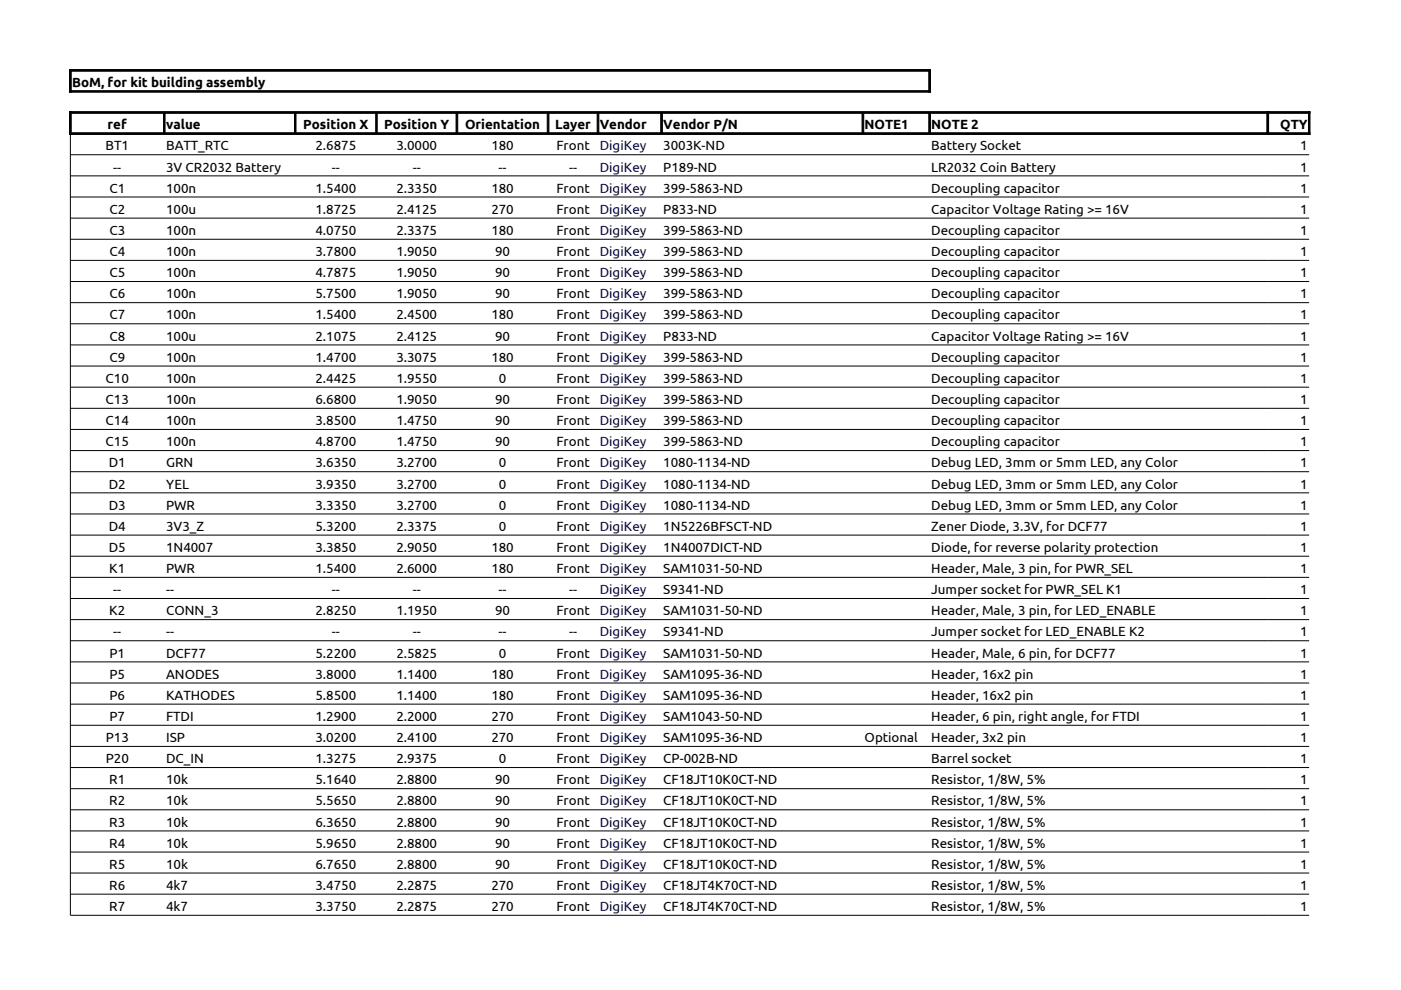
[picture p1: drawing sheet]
<svg xmlns="http://www.w3.org/2000/svg" width="297mm" height="210mm" viewBox="0 0 297 210" stroke-linecap="round" stroke-linejoin="round" font-family="sans-serif">
<defs><g id="words">
<g font-size="2.8">
<text x="15.3" y="18.4">BoM, for kit building assembly</text>
<text x="22.8" y="27.3">ref</text>
<text x="35.2" y="27.3">value</text>
<text x="64.3" y="27.3">Position X</text>
<text x="81.5" y="27.3">Position Y</text>
<text x="98.6" y="27.3">Orientation</text>
<text x="117.7" y="27.3">Layer</text>
<text x="127.1" y="27.3">Vendor</text>
<text x="140.6" y="27.3">Vendor P/N</text>
<text x="183.3" y="27.3">NOTE1</text>
<text x="197.4" y="27.3">NOTE 2</text>
<text x="271.4" y="27.3">QTY</text>
<text x="22.4" y="31.9">BT1</text>
<text x="35.2" y="31.9">BATT_RTC</text>
<text x="66.9" y="31.9">2.6875</text>
<text x="84" y="31.9">3.0000</text>
<text x="104.2" y="31.9">180</text>
<text x="118" y="31.9">Front</text>
<text x="140.6" y="31.9">3003K-ND</text>
<text x="197.4" y="31.9">Battery Socket</text>
<text x="275.6" y="31.9">1</text>
<text x="23.2" y="40.9">C1</text>
<text x="24" y="36.4">--</text>
<text x="35.2" y="36.4">3V CR2032 Battery</text>
<text x="35.2" y="40.9">100n</text>
<text x="66.9" y="40.9">1.5400</text>
<text x="70.4" y="36.4">--</text>
<text x="84" y="40.9">2.3350</text>
<text x="87.5" y="36.4">--</text>
<text x="104.2" y="40.9">180</text>
<text x="105.7" y="36.4">--</text>
<text x="118" y="40.9">Front</text>
<text x="120.6" y="36.4">--</text>
<text x="140.6" y="36.4">P189-ND</text>
<text x="140.6" y="40.9">399-5863-ND</text>
<text x="197.4" y="36.4">LR2032 Coin Battery</text>
<text x="197.4" y="40.9">Decoupling capacitor</text>
<text x="275.6" y="36.4">1</text>
<text x="275.6" y="40.9">1</text>
<text x="23.2" y="45.3">C2</text>
<text x="35.2" y="45.3">100u</text>
<text x="66.9" y="45.3">1.8725</text>
<text x="84" y="45.3">2.4125</text>
<text x="104.2" y="45.3">270</text>
<text x="118" y="45.3">Front</text>
<text x="140.6" y="45.3">P833-ND</text>
<text x="197.4" y="45.3">Capacitor Voltage Rating &gt;= 16V</text>
<text x="275.6" y="45.3">1</text>
<text x="23.2" y="49.8">C3</text>
<text x="35.2" y="49.8">100n</text>
<text x="66.9" y="49.8">4.0750</text>
<text x="84" y="49.8">2.3375</text>
<text x="104.2" y="49.8">180</text>
<text x="118" y="49.8">Front</text>
<text x="140.6" y="49.8">399-5863-ND</text>
<text x="197.4" y="49.8">Decoupling capacitor</text>
<text x="275.6" y="49.8">1</text>
<text x="23.2" y="54.3">C4</text>
<text x="23.2" y="58.8">C5</text>
<text x="35.2" y="54.3">100n</text>
<text x="35.2" y="58.8">100n</text>
<text x="66.9" y="54.3">3.7800</text>
<text x="66.9" y="58.8">4.7875</text>
<text x="84" y="54.3">1.9050</text>
<text x="84" y="58.8">1.9050</text>
<text x="105" y="54.3">90</text>
<text x="105" y="58.8">90</text>
<text x="118" y="54.3">Front</text>
<text x="118" y="58.8">Front</text>
<text x="140.6" y="54.3">399-5863-ND</text>
<text x="140.6" y="58.8">399-5863-ND</text>
<text x="197.4" y="54.3">Decoupling capacitor</text>
<text x="197.4" y="58.8">Decoupling capacitor</text>
<text x="275.6" y="54.3">1</text>
<text x="275.6" y="58.8">1</text>
<text x="23.2" y="63.3">C6</text>
<text x="35.2" y="63.3">100n</text>
<text x="66.9" y="63.3">5.7500</text>
<text x="84" y="63.3">1.9050</text>
<text x="105" y="63.3">90</text>
<text x="118" y="63.3">Front</text>
<text x="140.6" y="63.3">399-5863-ND</text>
<text x="197.4" y="63.3">Decoupling capacitor</text>
<text x="275.6" y="63.3">1</text>
<text x="23.2" y="67.7">C7</text>
<text x="35.2" y="67.7">100n</text>
<text x="66.9" y="67.7">1.5400</text>
<text x="84" y="67.7">2.4500</text>
<text x="104.2" y="67.7">180</text>
<text x="118" y="67.7">Front</text>
<text x="140.6" y="67.7">399-5863-ND</text>
<text x="197.4" y="67.7">Decoupling capacitor</text>
<text x="275.6" y="67.7">1</text>
<text x="23.2" y="72.2">C8</text>
<text x="23.2" y="76.7">C9</text>
<text x="35.2" y="72.2">100u</text>
<text x="35.2" y="76.7">100n</text>
<text x="66.9" y="72.2">2.1075</text>
<text x="66.9" y="76.7">1.4700</text>
<text x="84" y="72.2">2.4125</text>
<text x="84" y="76.7">3.3075</text>
<text x="104.2" y="76.7">180</text>
<text x="105" y="72.2">90</text>
<text x="118" y="72.2">Front</text>
<text x="118" y="76.7">Front</text>
<text x="140.6" y="72.2">P833-ND</text>
<text x="140.6" y="76.7">399-5863-ND</text>
<text x="197.4" y="72.2">Capacitor Voltage Rating &gt;= 16V</text>
<text x="197.4" y="76.7">Decoupling capacitor</text>
<text x="275.6" y="72.2">1</text>
<text x="275.6" y="76.7">1</text>
<text x="22.4" y="81.2">C10</text>
<text x="35.2" y="81.2">100n</text>
<text x="66.9" y="81.2">2.4425</text>
<text x="84" y="81.2">1.9550</text>
<text x="105.8" y="81.2">0</text>
<text x="118" y="81.2">Front</text>
<text x="140.6" y="81.2">399-5863-ND</text>
<text x="197.4" y="81.2">Decoupling capacitor</text>
<text x="275.6" y="81.2">1</text>
<text x="22.4" y="85.7">C13</text>
<text x="35.2" y="85.7">100n</text>
<text x="66.9" y="85.7">6.6800</text>
<text x="84" y="85.7">1.9050</text>
<text x="105" y="85.7">90</text>
<text x="118" y="85.7">Front</text>
<text x="140.6" y="85.7">399-5863-ND</text>
<text x="197.4" y="85.7">Decoupling capacitor</text>
<text x="275.6" y="85.7">1</text>
<text x="22.4" y="90.1">C14</text>
<text x="22.4" y="94.6">C15</text>
<text x="35.2" y="90.1">100n</text>
<text x="35.2" y="94.6">100n</text>
<text x="66.9" y="90.1">3.8500</text>
<text x="66.9" y="94.6">4.8700</text>
<text x="84" y="90.1">1.4750</text>
<text x="84" y="94.6">1.4750</text>
<text x="105" y="90.1">90</text>
<text x="105" y="94.6">90</text>
<text x="118" y="90.1">Front</text>
<text x="118" y="94.6">Front</text>
<text x="140.6" y="90.1">399-5863-ND</text>
<text x="140.6" y="94.6">399-5863-ND</text>
<text x="197.4" y="90.1">Decoupling capacitor</text>
<text x="197.4" y="94.6">Decoupling capacitor</text>
<text x="275.6" y="90.1">1</text>
<text x="275.6" y="94.6">1</text>
<text x="23.1" y="99.1">D1</text>
<text x="35.2" y="99.1">GRN</text>
<text x="66.9" y="99.1">3.6350</text>
<text x="84" y="99.1">3.2700</text>
<text x="105.8" y="99.1">0</text>
<text x="118" y="99.1">Front</text>
<text x="140.6" y="99.1">1080-1134-ND</text>
<text x="197.4" y="99.1">Debug LED, 3mm or 5mm LED, any Color</text>
<text x="275.6" y="99.1">1</text>
<text x="23.1" y="103.6">D2</text>
<text x="35.2" y="103.6">YEL</text>
<text x="66.9" y="103.6">3.9350</text>
<text x="84" y="103.6">3.2700</text>
<text x="105.8" y="103.6">0</text>
<text x="118" y="103.6">Front</text>
<text x="140.6" y="103.6">1080-1134-ND</text>
<text x="197.4" y="103.6">Debug LED, 3mm or 5mm LED, any Color</text>
<text x="275.6" y="103.6">1</text>
<text x="23.1" y="108.1">D3</text>
<text x="23.1" y="112.5">D4</text>
<text x="35.2" y="108.1">PWR</text>
<text x="35.2" y="112.5">3V3_Z</text>
<text x="66.9" y="108.1">3.3350</text>
<text x="66.9" y="112.5">5.3200</text>
<text x="84" y="108.1">3.2700</text>
<text x="84" y="112.5">2.3375</text>
<text x="105.8" y="108.1">0</text>
<text x="105.8" y="112.5">0</text>
<text x="118" y="108.1">Front</text>
<text x="118" y="112.5">Front</text>
<text x="140.6" y="108.1">1080-1134-ND</text>
<text x="140.6" y="112.5">1N5226BFSCT-ND</text>
<text x="197.4" y="108.1">Debug LED, 3mm or 5mm LED, any Color</text>
<text x="197.4" y="112.5">Zener Diode, 3.3V, for DCF77</text>
<text x="275.6" y="108.1">1</text>
<text x="275.6" y="112.5">1</text>
<text x="23.1" y="117">D5</text>
<text x="35.2" y="117">1N4007</text>
<text x="66.9" y="117">3.3850</text>
<text x="84" y="117">2.9050</text>
<text x="104.2" y="117">180</text>
<text x="118" y="117">Front</text>
<text x="140.6" y="117">1N4007DICT-ND</text>
<text x="197.4" y="117">Diode, for reverse polarity protection</text>
<text x="275.6" y="117">1</text>
<text x="23.2" y="121.5">K1</text>
<text x="24" y="126">--</text>
<text x="35.2" y="121.5">PWR</text>
<text x="35.2" y="126">--</text>
<text x="66.9" y="121.5">1.5400</text>
<text x="70.4" y="126">--</text>
<text x="84" y="121.5">2.6000</text>
<text x="87.5" y="126">--</text>
<text x="104.2" y="121.5">180</text>
<text x="105.7" y="126">--</text>
<text x="118" y="121.5">Front</text>
<text x="120.6" y="126">--</text>
<text x="140.6" y="121.5">SAM1031-50-ND</text>
<text x="140.6" y="126">S9341-ND</text>
<text x="197.4" y="121.5">Header, Male, 3 pin, for PWR_SEL</text>
<text x="197.4" y="126">Jumper socket for PWR_SEL K1</text>
<text x="275.6" y="121.5">1</text>
<text x="275.6" y="126">1</text>
<text x="23.2" y="130.5">K2</text>
<text x="35.2" y="130.5">CONN_3</text>
<text x="66.9" y="130.5">2.8250</text>
<text x="84" y="130.5">1.1950</text>
<text x="105" y="130.5">90</text>
<text x="118" y="130.5">Front</text>
<text x="140.6" y="130.5">SAM1031-50-ND</text>
<text x="197.4" y="130.5">Header, Male, 3 pin, for LED_ENABLE</text>
<text x="275.6" y="130.5">1</text>
<text x="24" y="134.9">--</text>
<text x="35.2" y="134.9">--</text>
<text x="70.4" y="134.9">--</text>
<text x="87.5" y="134.9">--</text>
<text x="105.7" y="134.9">--</text>
<text x="120.6" y="134.9">--</text>
<text x="140.6" y="134.9">S9341-ND</text>
<text x="197.4" y="134.9">Jumper socket for LED_ENABLE K2</text>
<text x="275.6" y="134.9">1</text>
<text x="23.2" y="139.4">P1</text>
<text x="23.2" y="143.9">P5</text>
<text x="35.2" y="139.4">DCF77</text>
<text x="35.2" y="143.9">ANODES</text>
<text x="66.9" y="139.4">5.2200</text>
<text x="66.9" y="143.9">3.8000</text>
<text x="84" y="139.4">2.5825</text>
<text x="84" y="143.9">1.1400</text>
<text x="104.2" y="143.9">180</text>
<text x="105.8" y="139.4">0</text>
<text x="118" y="139.4">Front</text>
<text x="118" y="143.9">Front</text>
<text x="140.6" y="139.4">SAM1031-50-ND</text>
<text x="140.6" y="143.9">SAM1095-36-ND</text>
<text x="197.4" y="139.4">Header, Male, 6 pin, for DCF77</text>
<text x="197.4" y="143.9">Header, 16x2 pin</text>
<text x="275.6" y="139.4">1</text>
<text x="275.6" y="143.9">1</text>
<text x="23.2" y="148.4">P6</text>
<text x="35.2" y="148.4">KATHODES</text>
<text x="66.9" y="148.4">5.8500</text>
<text x="84" y="148.4">1.1400</text>
<text x="104.2" y="148.4">180</text>
<text x="118" y="148.4">Front</text>
<text x="140.6" y="148.4">SAM1095-36-ND</text>
<text x="197.4" y="148.4">Header, 16x2 pin</text>
<text x="275.6" y="148.4">1</text>
<text x="23.2" y="152.9">P7</text>
<text x="35.2" y="152.9">FTDI</text>
<text x="66.9" y="152.9">1.2900</text>
<text x="84" y="152.9">2.2000</text>
<text x="104.2" y="152.9">270</text>
<text x="118" y="152.9">Front</text>
<text x="140.6" y="152.9">SAM1043-50-ND</text>
<text x="197.4" y="152.9">Header, 6 pin, right angle, for FTDI</text>
<text x="275.6" y="152.9">1</text>
<text x="22.4" y="157.3">P13</text>
<text x="22.4" y="161.8">P20</text>
<text x="35.2" y="157.3">ISP</text>
<text x="35.2" y="161.8">DC_IN</text>
<text x="66.9" y="157.3">3.0200</text>
<text x="66.9" y="161.8">1.3275</text>
<text x="84" y="157.3">2.4100</text>
<text x="84" y="161.8">2.9375</text>
<text x="104.2" y="157.3">270</text>
<text x="105.8" y="161.8">0</text>
<text x="118" y="157.3">Front</text>
<text x="118" y="161.8">Front</text>
<text x="140.6" y="157.3">SAM1095-36-ND</text>
<text x="140.6" y="161.8">CP-002B-ND</text>
<text x="183.3" y="157.3">Optional</text>
<text x="197.4" y="157.3">Header, 3x2 pin</text>
<text x="197.4" y="161.8">Barrel socket</text>
<text x="275.6" y="157.3">1</text>
<text x="275.6" y="161.8">1</text>
<text x="23.2" y="166.3">R1</text>
<text x="35.2" y="166.3">10k</text>
<text x="66.9" y="166.3">5.1640</text>
<text x="84" y="166.3">2.8800</text>
<text x="105" y="166.3">90</text>
<text x="118" y="166.3">Front</text>
<text x="140.6" y="166.3">CF18JT10K0CT-ND</text>
<text x="197.4" y="166.3">Resistor, 1/8W, 5%</text>
<text x="275.6" y="166.3">1</text>
<text x="23.2" y="170.8">R2</text>
<text x="35.2" y="170.8">10k</text>
<text x="66.9" y="170.8">5.5650</text>
<text x="84" y="170.8">2.8800</text>
<text x="105" y="170.8">90</text>
<text x="118" y="170.8">Front</text>
<text x="140.6" y="170.8">CF18JT10K0CT-ND</text>
<text x="197.4" y="170.8">Resistor, 1/8W, 5%</text>
<text x="275.6" y="170.8">1</text>
<text x="23.2" y="175.3">R3</text>
<text x="23.2" y="179.7">R4</text>
<text x="35.2" y="175.3">10k</text>
<text x="35.2" y="179.7">10k</text>
<text x="66.9" y="175.3">6.3650</text>
<text x="66.9" y="179.7">5.9650</text>
<text x="84" y="175.3">2.8800</text>
<text x="84" y="179.7">2.8800</text>
<text x="105" y="175.3">90</text>
<text x="105" y="179.7">90</text>
<text x="118" y="175.3">Front</text>
<text x="118" y="179.7">Front</text>
<text x="140.6" y="175.3">CF18JT10K0CT-ND</text>
<text x="140.6" y="179.7">CF18JT10K0CT-ND</text>
<text x="197.4" y="175.3">Resistor, 1/8W, 5%</text>
<text x="197.4" y="179.7">Resistor, 1/8W, 5%</text>
<text x="275.6" y="175.3">1</text>
<text x="275.6" y="179.7">1</text>
<text x="23.2" y="184.2">R5</text>
<text x="35.2" y="184.2">10k</text>
<text x="66.9" y="184.2">6.7650</text>
<text x="84" y="184.2">2.8800</text>
<text x="105" y="184.2">90</text>
<text x="118" y="184.2">Front</text>
<text x="140.6" y="184.2">CF18JT10K0CT-ND</text>
<text x="197.4" y="184.2">Resistor, 1/8W, 5%</text>
<text x="275.6" y="184.2">1</text>
<text x="23.2" y="188.7">R6</text>
<text x="35.2" y="188.7">4k7</text>
<text x="66.9" y="188.7">3.4750</text>
<text x="84" y="188.7">2.2875</text>
<text x="104.2" y="188.7">270</text>
<text x="118" y="188.7">Front</text>
<text x="140.6" y="188.7">CF18JT4K70CT-ND</text>
<text x="197.4" y="188.7">Resistor, 1/8W, 5%</text>
<text x="275.6" y="188.7">1</text>
<text x="23.2" y="193.2">R7</text>
<text x="35.2" y="193.2">4k7</text>
<text x="66.9" y="193.2">3.3750</text>
<text x="84" y="193.2">2.2875</text>
<text x="104.2" y="193.2">270</text>
<text x="118" y="193.2">Front</text>
<text x="140.6" y="193.2">CF18JT4K70CT-ND</text>
<text x="197.4" y="193.2">Resistor, 1/8W, 5%</text>
<text x="275.6" y="193.2">1</text>
</g>
<g font-size="2.8" fill="#000080">
<text x="127.1" y="31.9">DigiKey</text>
<text x="127.1" y="36.4">DigiKey</text>
<text x="127.1" y="40.9">DigiKey</text>
<text x="127.1" y="45.3">DigiKey</text>
<text x="127.1" y="49.8">DigiKey</text>
<text x="127.1" y="54.3">DigiKey</text>
<text x="127.1" y="58.8">DigiKey</text>
<text x="127.1" y="63.3">DigiKey</text>
<text x="127.1" y="67.7">DigiKey</text>
<text x="127.1" y="72.2">DigiKey</text>
<text x="127.1" y="76.7">DigiKey</text>
<text x="127.1" y="81.2">DigiKey</text>
<text x="127.1" y="85.7">DigiKey</text>
<text x="127.1" y="90.1">DigiKey</text>
<text x="127.1" y="94.6">DigiKey</text>
<text x="127.1" y="99.1">DigiKey</text>
<text x="127.1" y="103.6">DigiKey</text>
<text x="127.1" y="108.1">DigiKey</text>
<text x="127.1" y="112.5">DigiKey</text>
<text x="127.1" y="117">DigiKey</text>
<text x="127.1" y="121.5">DigiKey</text>
<text x="127.1" y="126">DigiKey</text>
<text x="127.1" y="130.5">DigiKey</text>
<text x="127.1" y="134.9">DigiKey</text>
<text x="127.1" y="139.4">DigiKey</text>
<text x="127.1" y="143.9">DigiKey</text>
<text x="127.1" y="148.4">DigiKey</text>
<text x="127.1" y="152.9">DigiKey</text>
<text x="127.1" y="157.3">DigiKey</text>
<text x="127.1" y="161.8">DigiKey</text>
<text x="127.1" y="166.3">DigiKey</text>
<text x="127.1" y="170.8">DigiKey</text>
<text x="127.1" y="175.3">DigiKey</text>
<text x="127.1" y="179.7">DigiKey</text>
<text x="127.1" y="184.2">DigiKey</text>
<text x="127.1" y="188.7">DigiKey</text>
<text x="127.1" y="193.2">DigiKey</text>
</g>
</g></defs>
<g fill="#000" stroke="#000" stroke-width=".21">
<path d="M14.7 14.7h182.6v.4h-182.6z" fill-rule="evenodd"/>
<path d="M14.7 19.2h182.6v.3h-182.6z" fill-rule="evenodd"/>
<path d="M14.7 14.7h.4v4.8h-.4z" fill-rule="evenodd"/>
<path d="M196.9 14.7h.4v4.8h-.4z" fill-rule="evenodd"/>
<path d="M14.7 23.7h254.3v.3h-254.3z" fill-rule="evenodd"/>
<path d="M14.7 28.2h254.3v.3h-254.3z" fill-rule="evenodd"/>
<path d="M14.7 23.7h.4v4.8h-.4z" fill-rule="evenodd"/>
<path d="M34.7 24h.3v4.2h-.3z" fill-rule="evenodd"/>
<path d="M62.4 24h.4v4.2h-.4z" fill-rule="evenodd"/>
<path d="M79.7 24h.3v4.2h-.3z" fill-rule="evenodd"/>
<path d="M96.7 24h.3v4.2h-.3z" fill-rule="evenodd"/>
<path d="M116 24h.4v4.2h-.4z" fill-rule="evenodd"/>
<path d="M126.6 24h.4v4.2h-.4z" fill-rule="evenodd"/>
<path d="M140.1 24h.3v4.2h-.3z" fill-rule="evenodd"/>
<path d="M182.8 24h.3v4.2h-.3z" fill-rule="evenodd"/>
<path d="M196.9 24h.4v4.2h-.4z" fill-rule="evenodd"/>
<path d="M268.6 23.7h9.1v.3h-9.1z" fill-rule="evenodd"/>
<path d="M268.6 28.2h9.1v.3h-9.1z" fill-rule="evenodd"/>
<path d="M268.6 23.7h.4v4.8h-.4z" fill-rule="evenodd"/>
<path d="M268.6 23.7h.4v4.8h-.4z" fill-rule="evenodd"/>
<path d="M277.4 23.7h.3v4.8h-.3z" fill-rule="evenodd"/>
</g>
<g fill="none" stroke="#000" stroke-width=".21">
<path d="M14.9 32.8h262.7M14.9 37.3h262.7M14.9 28.5v165.6h262.7M14.9 41.8h262.7M14.9 46.2h262.7M14.9 50.7h262.7M14.9 55.2h262.7M14.9 59.7h262.7M14.9 64.2h262.7M14.9 68.7h262.7M14.9 73.1h262.7M14.9 77.6h262.7"/>
<path d="M14.9 82.1h262.7M14.9 86.6h262.7M14.9 91.1h262.7M14.9 95.5h262.7M14.9 100h262.7M14.9 104.5h262.7M14.9 109h262.7M14.9 113.5h262.7M14.9 117.9h262.7M14.9 122.4h262.7M14.9 126.9h262.7M14.9 131.4h262.7"/>
<path d="M14.9 135.9h262.7M14.9 140.3h262.7M14.9 144.8h262.7M14.9 149.3h262.7M14.9 153.8h262.7M14.9 158.3h262.7M14.9 162.7h262.7M14.9 167.2h262.7M14.9 171.7h262.7M14.9 176.2h262.7M14.9 180.7h262.7M14.9 185.1h262.7"/>
<path d="M14.9 189.6h262.7"/>
</g>
<use href="#words"/>
</svg>
